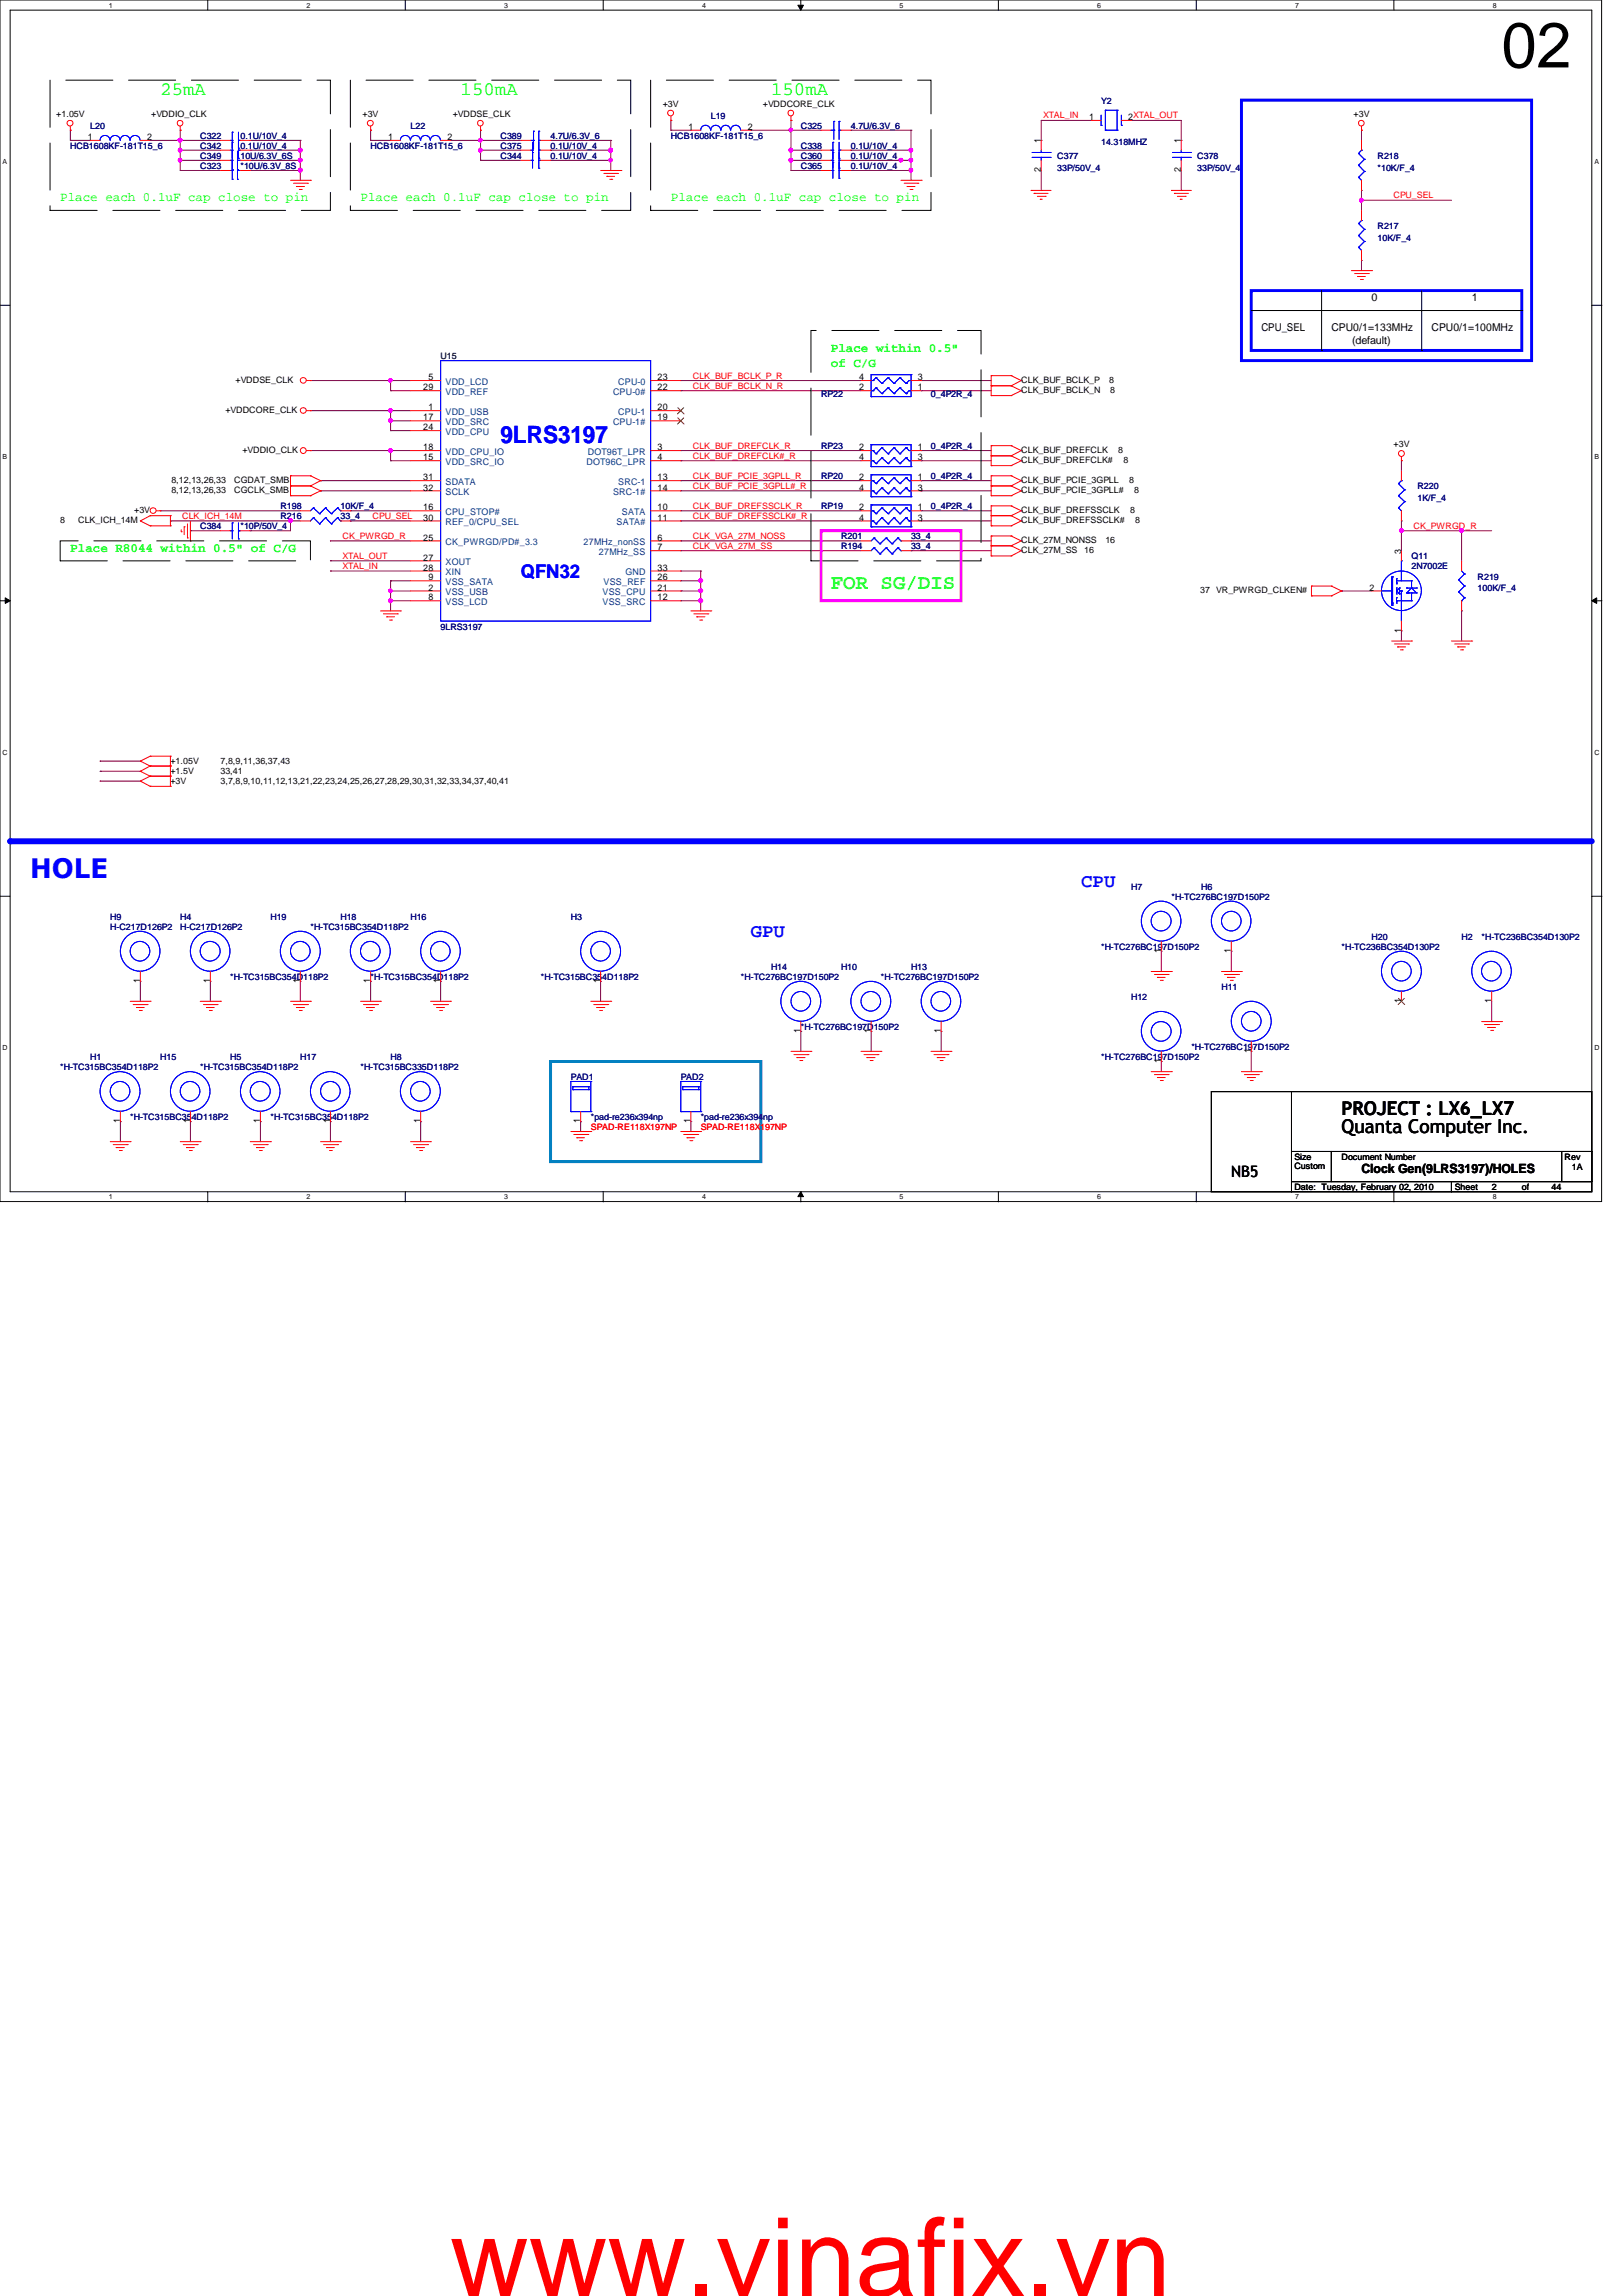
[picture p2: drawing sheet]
<svg xmlns="http://www.w3.org/2000/svg" width="210mm" height="297mm" viewBox="0 0 210 297" stroke-linecap="round" stroke-linejoin="round" font-family="sans-serif">
<defs><g id="words">
<text font-size="14.1" fill="#f00" x="58.2" y="297">www.vinafix.vn</text>
<text font-size="8.3" x="194.3" y="8.7">02</text>
<text font-size="3.5" fill="#00f" x="3.9" y="113.6">HOLE</text>
<text font-size="3.1" fill="#00f" x="64.8" y="57.3">9LRS3197</text>
<text font-size="2.7" fill="#00ff40" x="107.5" y="76.2">FOR SG/DIS</text>
<g font-size="2.5" fill="#0f0">
<text x="20.7" y="12.3">25mA</text>
<text x="59.6" y="12.3">150mA</text>
<text x="99.8" y="12.3">150mA</text>
</g>
<g font-size="2.5" fill="#00f">
<text x="67.4" y="74.8">QFN32</text>
<text x="139.9" y="114.7">CPU</text>
<text x="97.2" y="121.2">GPU</text>
</g>
<g font-size="2.5">
<text x="173.6" y="146.5">Quanta Computer Inc.</text>
<text x="173.6" y="144.2">PROJECT : LX6_LX7</text>
</g>
<text font-size="2" x="159.3" y="152.3">NB5</text>
<g font-size="1.7" fill="#0f0">
<text x="7.8" y="26">Place each 0.1uF cap close to pin</text>
<text x="46.7" y="26">Place each 0.1uF cap close to pin</text>
<text x="86.8" y="26">Place each 0.1uF cap close to pin</text>
<text x="107.5" y="45.5">Place within 0.5&quot;</text>
<text x="107.5" y="47.5">of C/G</text>
<text x="9.1" y="71.4">Place R8044 within 0.5&quot; of C/G</text>
</g>
<text font-size="1.7" x="176.2" y="151.8">Clock Gen(9LRS3197)/HOLES</text>
<g font-size="1.4">
<text x="177.5" y="38.9">0</text>
<text x="190.5" y="38.9">1</text>
<text x="163.2" y="42.8">CPU_SEL</text>
<text x="172.3" y="42.8">CPU0/1=133MHz</text>
<text x="175" y="44.5">(default)</text>
<text x="185.3" y="42.8">CPU0/1=100MHz</text>
</g>
<g font-size="1.2">
<text x="89.1" y="16.8">1</text>
<text x="96.8" y="16.8">2</text>
<text x="140.9" y="15.5">1</text>
<text x="146" y="15.5">2XTAL_OUT</text>
<text x="11.4" y="18.1">1</text>
<text x="19" y="18.1">2</text>
<text x="50.2" y="18.1">1</text>
<text x="57.9" y="18.1">2</text>
<text x="134.7" y="22.3" transform="rotate(-90 134.7 22.3)">2</text>
<text x="134.7" y="18.5" transform="rotate(-90 134.7 18.5)">1</text>
<text x="152.8" y="22.3" transform="rotate(-90 152.8 22.3)">2</text>
<text x="152.8" y="18.5" transform="rotate(-90 152.8 18.5)">1</text>
<text x="54.8" y="50.5">29</text>
<text x="55.5" y="49.2">5</text>
<text x="55.5" y="53.1">1</text>
<text x="85.1" y="53.1">20</text>
<text x="85.1" y="50.5">22</text>
<text x="85.1" y="49.2">23</text>
<text x="111.2" y="50.5">2</text>
<text x="111.2" y="49.2">4</text>
<text x="118.8" y="50.5">1</text>
<text x="118.8" y="49.2">3</text>
<text x="54.8" y="58.3">18</text>
<text x="54.8" y="59.6">15</text>
<text x="54.8" y="54.4">17</text>
<text x="54.8" y="55.7">24</text>
<text x="85.1" y="59.6">4</text>
<text x="85.1" y="58.3">3</text>
<text x="85.1" y="54.4">19</text>
<text x="111.2" y="58.3">2</text>
<text x="111.2" y="59.6">4</text>
<text x="118.8" y="58.3">1</text>
<text x="118.8" y="59.6">3</text>
<text x="54.8" y="63.5">32</text>
<text x="54.8" y="62.1">31</text>
<text x="85.1" y="62.1">13</text>
<text x="85.1" y="63.5">14</text>
<text x="111.2" y="62.1">2</text>
<text x="111.2" y="63.5">4</text>
<text x="118.8" y="62.1">1</text>
<text x="118.8" y="63.5">3</text>
<text x="54.8" y="67.4">30</text>
<text x="54.8" y="66">16</text>
<text x="54.8" y="69.9">25</text>
<text x="85.1" y="66">10</text>
<text x="85.1" y="71.2">7</text>
<text x="85.1" y="67.4">11</text>
<text x="85.1" y="69.9">6</text>
<text x="111.2" y="66">2</text>
<text x="111.2" y="67.4">4</text>
<text x="118.8" y="66">1</text>
<text x="118.8" y="67.4">3</text>
<text x="181.3" y="71.7" transform="rotate(-90 181.3 71.7)">3</text>
<text x="54.8" y="72.5">27</text>
<text x="54.8" y="73.8">28</text>
<text x="55.5" y="76.4">2</text>
<text x="55.5" y="77.7">8</text>
<text x="55.5" y="75.1">9</text>
<text x="85.1" y="76.4">21</text>
<text x="85.1" y="77.7">12</text>
<text x="85.1" y="75.1">26</text>
<text x="85.1" y="73.8">33</text>
<text x="177.2" y="76.4">2</text>
<text x="181.3" y="81.9" transform="rotate(-90 181.3 81.9)">1</text>
<text x="150.2" y="123.3" transform="rotate(-90 150.2 123.3)">1</text>
<text x="159.3" y="123.3" transform="rotate(-90 159.3 123.3)">1</text>
<text x="18.1" y="127.2" transform="rotate(-90 18.1 127.2)">1</text>
<text x="27.2" y="127.2" transform="rotate(-90 27.2 127.2)">1</text>
<text x="38.8" y="127.2" transform="rotate(-90 38.8 127.2)">1</text>
<text x="47.9" y="127.2" transform="rotate(-90 47.9 127.2)">1</text>
<text x="57" y="127.2" transform="rotate(-90 57 127.2)">1</text>
<text x="77.7" y="127.2" transform="rotate(-90 77.7 127.2)">1</text>
<text x="181.3" y="129.8" transform="rotate(-90 181.3 129.8)">1</text>
<text x="193" y="129.8" transform="rotate(-90 193 129.8)">1</text>
<text x="103.6" y="133.7" transform="rotate(-90 103.6 133.7)">1</text>
<text x="112.7" y="133.7" transform="rotate(-90 112.7 133.7)">1</text>
<text x="121.8" y="133.7" transform="rotate(-90 121.8 133.7)">1</text>
<text x="150.2" y="137.5" transform="rotate(-90 150.2 137.5)">1</text>
<text x="161.9" y="136.3" transform="rotate(-90 161.9 136.3)">1</text>
<text x="15.5" y="145.3" transform="rotate(-90 15.5 145.3)">1</text>
<text x="24.6" y="145.3" transform="rotate(-90 24.6 145.3)">1</text>
<text x="33.7" y="145.3" transform="rotate(-90 33.7 145.3)">1</text>
<text x="42.7" y="145.3" transform="rotate(-90 42.7 145.3)">1</text>
<text x="54.4" y="145.3" transform="rotate(-90 54.4 145.3)">1</text>
<text x="75.1" y="145.3" transform="rotate(-90 75.1 145.3)">1</text>
<text x="89.4" y="145.3" transform="rotate(-90 89.4 145.3)">1</text>
</g>
<g font-size="1.2" fill="#004080">
<text x="57.7" y="49.8">VDD_LCD</text>
<text x="57.7" y="53.7">VDD_USB</text>
<text x="57.7" y="51.1">VDD_REF</text>
<text x="79.3" y="51.1">CPU-0#</text>
<text x="80" y="53.7">CPU-1</text>
<text x="80" y="49.8">CPU-0</text>
<text x="57.7" y="58.8">VDD_CPU_IO</text>
<text x="57.7" y="55">VDD_SRC</text>
<text x="57.7" y="56.3">VDD_CPU</text>
<text x="76.1" y="58.8">DOT96T_LPR</text>
<text x="79.3" y="55">CPU-1#</text>
<text x="57.7" y="60.2">VDD_SRC_IO</text>
<text x="57.7" y="64.1">SCLK</text>
<text x="57.7" y="62.7">SDATA</text>
<text x="75.9" y="60.2">DOT96C_LPR</text>
<text x="79.3" y="64.1">SRC-1#</text>
<text x="80" y="62.7">SRC-1</text>
<text x="57.7" y="67.9">REF_0/CPU_SEL</text>
<text x="57.7" y="66.6">CPU_STOP#</text>
<text x="57.7" y="70.5">CK_PWRGD/PD#_3.3</text>
<text x="75.5" y="70.5">27MHz_nonSS</text>
<text x="77.5" y="71.8">27MHz_SS</text>
<text x="79.8" y="67.9">SATA#</text>
<text x="80.5" y="66.6">SATA</text>
<text x="57.7" y="77">VSS_USB</text>
<text x="57.7" y="73.1">XOUT</text>
<text x="57.7" y="74.4">XIN</text>
<text x="57.7" y="75.7">VSS_SATA</text>
<text x="78" y="77">VSS_CPU</text>
<text x="78.1" y="75.7">VSS_REF</text>
<text x="80.9" y="74.4">GND</text>
<text x="57.7" y="78.3">VSS_LCD</text>
<text x="78" y="78.3">VSS_SRC</text>
</g>
<g font-size="1.1">
<text x="7.3" y="15.1">+1.05V</text>
<text x="19.6" y="15.1">+VDDIO_CLK</text>
<text x="46.9" y="15.1">+3V</text>
<text x="58.6" y="15.1">+VDDSE_CLK</text>
<text x="85.8" y="13.8">+3V</text>
<text x="98.7" y="13.8">+VDDCORE_CLK</text>
<text x="175.2" y="15.1">+3V</text>
<text x="29.2" y="53.5">+VDDCORE_CLK</text>
<text x="30.5" y="49.6">+VDDSE_CLK</text>
<text x="132.2" y="49.6">CLK_BUF_BCLK_P</text>
<text x="132.2" y="50.8">CLK_BUF_BCLK_N</text>
<text x="143.6" y="49.6">8</text>
<text x="143.7" y="50.8">8</text>
<text x="31.4" y="58.6">+VDDIO_CLK</text>
<text x="132.2" y="58.6">CLK_BUF_DREFCLK</text>
<text x="132.2" y="59.9">CLK_BUF_DREFCLK#</text>
<text x="144.7" y="58.6">8</text>
<text x="145.4" y="59.9">8</text>
<text x="180.3" y="57.9">+3V</text>
<text x="22.2" y="63.8">8,12,13,26,33</text>
<text x="22.2" y="62.5">8,12,13,26,33</text>
<text x="30.3" y="63.8">CGCLK_SMB</text>
<text x="30.3" y="62.5">CGDAT_SMB</text>
<text x="132.2" y="62.5">CLK_BUF_PCIE_3GPLL</text>
<text x="132.2" y="63.8">CLK_BUF_PCIE_3GPLL#</text>
<text x="146.1" y="62.5">8</text>
<text x="146.8" y="63.8">8</text>
<text x="7.8" y="67.7">8</text>
<text x="10.1" y="67.7">CLK_ICH_14M</text>
<text x="17.4" y="66.4">+3V</text>
<text x="132.2" y="66.4">CLK_BUF_DREFSSCLK</text>
<text x="132.2" y="67.7">CLK_BUF_DREFSSCLK#</text>
<text x="132.2" y="71.6">CLK_27M_SS</text>
<text x="132.2" y="70.3">CLK_27M_NONSS</text>
<text x="140.3" y="71.6">16</text>
<text x="143" y="70.3">16</text>
<text x="146.3" y="66.4">8</text>
<text x="146.9" y="67.7">8</text>
<text x="155.3" y="76.8">37 VR_PWRGD_CLKEN#</text>
<text x="22.1" y="98.8">+1.05V</text>
<text x="22.1" y="100.1">+1.5V</text>
<text x="22.1" y="101.4">+3V</text>
<text x="28.5" y="98.8">7,8,9,11,36,37,43</text>
<text x="28.5" y="101.4">3,7,8,9,10,11,12,13,21,22,23,24,25,26,27,28,29,30,31,32,33,34,37,40,41</text>
<text x="28.5" y="100.1">33,41</text>
<text x="167.5" y="150.1">Size</text>
<text x="167.5" y="154">Date: Tuesday, February 02, 2010</text>
<text x="167.5" y="151.3">Custom</text>
<text x="173.6" y="150.1">Document Number</text>
<text x="188.3" y="154">Sheet</text>
<text x="193" y="154">2</text>
<text x="196.9" y="154">of</text>
<text x="200.8" y="154">44</text>
<text x="202.5" y="150.1">Rev</text>
<text x="203.4" y="151.4">1A</text>
</g>
<g font-size="1.1" fill="#000080">
<text x="11.7" y="16.7">L20</text>
<text x="25.9" y="17.9">C322</text>
<text x="31.1" y="17.9">0.1U/10V_4</text>
<text x="53.1" y="16.7">L22</text>
<text x="64.8" y="17.9">C389</text>
<text x="71.2" y="17.9">4.7U/6.3V_6</text>
<text x="86.8" y="17.9">HCB1608KF-181T15_6</text>
<text x="92" y="15.4">L19</text>
<text x="103.6" y="16.7">C325</text>
<text x="110.1" y="16.7">4.7U/6.3V_6</text>
<text x="142.5" y="13.4">Y2</text>
<text x="9.1" y="19.3">HCB1608KF-181T15_6</text>
<text x="25.9" y="21.8">C323</text>
<text x="25.9" y="19.3">C342</text>
<text x="25.9" y="20.5">C349</text>
<text x="31.1" y="21.8">*10U/6.3V_8S</text>
<text x="31.1" y="19.3">0.1U/10V_4</text>
<text x="31.1" y="20.5">10U/6.3V_6S</text>
<text x="48" y="19.3">HCB1608KF-181T15_6</text>
<text x="64.8" y="20.5">C344</text>
<text x="64.8" y="19.3">C375</text>
<text x="71.2" y="20.5">0.1U/10V_4</text>
<text x="71.2" y="19.3">0.1U/10V_4</text>
<text x="103.6" y="20.5">C360</text>
<text x="103.6" y="21.8">C365</text>
<text x="103.6" y="19.3">C338</text>
<text x="110.1" y="20.5">0.1U/10V_4</text>
<text x="110.1" y="21.8">0.1U/10V_4</text>
<text x="110.1" y="19.3">0.1U/10V_4</text>
<text x="136.8" y="20.5">C377</text>
<text x="136.8" y="22.1">33P/50V_4</text>
<text x="142.5" y="18.8">14.318MHZ</text>
<text x="154.9" y="20.5">C378</text>
<text x="154.9" y="22.1">33P/50V_4</text>
<text x="178.3" y="20.5">R218</text>
<text x="178.3" y="22.1">*10K/F_4</text>
<text x="178.3" y="29.6">R217</text>
<text x="178.3" y="31.2">10K/F_4</text>
<text x="106.3" y="51.4">RP22</text>
<text x="120.5" y="51.4">0_4P2R_4</text>
<text x="106.3" y="58.1">RP23</text>
<text x="120.5" y="58.1">0_4P2R_4</text>
<text x="36.3" y="65.9">R198</text>
<text x="44.1" y="65.9">10K/F_4</text>
<text x="106.3" y="62">RP20</text>
<text x="106.3" y="65.9">RP19</text>
<text x="120.5" y="62">0_4P2R_4</text>
<text x="120.5" y="65.9">0_4P2R_4</text>
<text x="183.4" y="63.3">R220</text>
<text x="183.4" y="64.9">1K/F_4</text>
<text x="25.9" y="68.5">C384</text>
<text x="31.1" y="68.5">*10P/50V_4</text>
<text x="36.3" y="67.2">R216</text>
<text x="44.1" y="67.2">33_4</text>
<text x="108.8" y="71.1">R194</text>
<text x="108.8" y="69.8">R201</text>
<text x="117.9" y="71.1">33_4</text>
<text x="117.9" y="69.8">33_4</text>
<text x="182.7" y="72.3">Q11</text>
<text x="182.7" y="73.7">2N7002E</text>
<text x="191.2" y="75">R219</text>
<text x="191.2" y="76.5">100K/F_4</text>
<text x="57" y="81.4">9LRS3197</text>
<text x="14.3" y="119">H9</text>
<text x="23.3" y="119">H4</text>
<text x="35" y="119">H19</text>
<text x="44.1" y="119">H18</text>
<text x="53.1" y="119">H16</text>
<text x="73.9" y="119">H3</text>
<text x="146.4" y="115.1">H7</text>
<text x="151.6" y="116.4">*H-TC276BC197D150P2</text>
<text x="155.4" y="115.1">H6</text>
<text x="14.3" y="120.3">H-C217D126P2</text>
<text x="23.3" y="120.3">H-C217D126P2</text>
<text x="40.2" y="120.3">*H-TC315BC354D118P2</text>
<text x="99.8" y="125.5">H14</text>
<text x="108.8" y="125.5">H10</text>
<text x="117.9" y="125.5">H13</text>
<text x="142.5" y="122.9">*H-TC276BC197D150P2</text>
<text x="173.6" y="122.9">*H-TC236BC354D130P2</text>
<text x="177.5" y="121.6">H20</text>
<text x="189.1" y="121.6">H2</text>
<text x="191.7" y="121.6">*H-TC236BC354D130P2</text>
<text x="29.8" y="126.8">*H-TC315BC354D118P2</text>
<text x="48" y="126.8">*H-TC315BC354D118P2</text>
<text x="70" y="126.8">*H-TC315BC354D118P2</text>
<text x="95.9" y="126.8">*H-TC276BC197D150P2</text>
<text x="114" y="126.8">*H-TC276BC197D150P2</text>
<text x="146.4" y="129.4">H12</text>
<text x="158.1" y="128.1">H11</text>
<text x="11.7" y="137.1">H1</text>
<text x="20.7" y="137.1">H15</text>
<text x="29.8" y="137.1">H5</text>
<text x="38.9" y="137.1">H17</text>
<text x="50.5" y="137.1">H8</text>
<text x="103.6" y="133.3">*H-TC276BC197D150P2</text>
<text x="142.5" y="137.1">*H-TC276BC197D150P2</text>
<text x="154.2" y="135.8">*H-TC276BC197D150P2</text>
<text x="7.8" y="138.4">*H-TC315BC354D118P2</text>
<text x="25.9" y="138.4">*H-TC315BC354D118P2</text>
<text x="46.7" y="138.4">*H-TC315BC335D118P2</text>
<text x="73.9" y="139.7">PAD1</text>
<text x="88.1" y="139.7">PAD2</text>
<text x="16.8" y="144.9">*H-TC315BC354D118P2</text>
<text x="35" y="144.9">*H-TC315BC354D118P2</text>
<text x="76.5" y="144.9">*pad-re236x394np</text>
<text x="90.7" y="144.9">*pad-re236x394np</text>
</g>
<g font-size="1.1" fill="#f00">
<text x="135" y="15.3">XTAL_IN</text>
<text x="180.3" y="25.7">CPU_SEL</text>
<text x="89.7" y="49">CLK_BUF_BCLK_P_R</text>
<text x="89.7" y="50.3">CLK_BUF_BCLK_N_R</text>
<text x="89.7" y="58">CLK_BUF_DREFCLK_R</text>
<text x="89.7" y="59.4">CLK_BUF_DREFCLK#_R</text>
<text x="89.7" y="63.2">CLK_BUF_PCIE_3GPLL#_R</text>
<text x="89.7" y="61.9">CLK_BUF_PCIE_3GPLL_R</text>
<text x="89.7" y="65.8">CLK_BUF_DREFSSCLK_R</text>
<text x="23.6" y="67.1">CLK_ICH_14M</text>
<text x="44.3" y="69.7">CK_PWRGD_R</text>
<text x="48.2" y="67.1">CPU_SEL</text>
<text x="89.7" y="67.1">CLK_BUF_DREFSSCLK#_R</text>
<text x="89.7" y="69.7">CLK_VGA_27M_NOSS</text>
<text x="89.7" y="71">CLK_VGA_27M_SS</text>
<text x="182.9" y="68.4">CK_PWRGD_R</text>
<text x="44.3" y="73.6">XTAL_IN</text>
<text x="44.3" y="72.3">XTAL_OUT</text>
<text x="76.5" y="146.2">SPAD-RE118X197NP</text>
<text x="90.7" y="146.2">SPAD-RE118X197NP</text>
</g>
<text font-size="1.1" fill="#004040" x="57" y="46.4">U15</text>
<g font-size=".9">
<text x="14.1" y="1">1</text>
<text x="39.7" y="1">2</text>
<text x="65.2" y="1">3</text>
<text x="90.8" y="1">4</text>
<text x="116.4" y="1">5</text>
<text x="142" y="1">6</text>
<text x="167.6" y="1">7</text>
<text x="193.2" y="1">8</text>
<text x=".3" y="21.2">A</text>
<text x="206.3" y="21.2">A</text>
<text x=".3" y="59.4">B</text>
<text x="206.3" y="59.4">B</text>
<text x=".3" y="97.6">C</text>
<text x="206.3" y="97.6">C</text>
<text x=".3" y="135.8">D</text>
<text x="206.3" y="135.8">D</text>
<text x="14.1" y="155.2">1</text>
<text x="39.7" y="155.2">2</text>
<text x="65.2" y="155.2">3</text>
<text x="90.8" y="155.2">4</text>
<text x="116.4" y="155.2">5</text>
<text x="142" y="155.2">6</text>
<text x="167.6" y="155.2">7</text>
<text x="193.2" y="155.2">8</text>
</g>
</g></defs>
<path d="M0 0h207.3v155.4h-207.3zM1.3 1.3h204.7v152.9h-204.7z" fill="none" stroke="#000" stroke-width=".13"/>
<g fill="#fff">
<path d="M14.1 .2h.5v1h-.5z"/>
<path d="M14.1 154.3h.5v1.1h-.5z"/>
</g>
<path d="M26.9 0v1.3M26.9 154.2v1.3" fill="none" stroke="#000" stroke-width=".13"/>
<g fill="#fff">
<path d="M39.7 .2h.5v1h-.5z"/>
<path d="M39.7 154.3h.5v1.1h-.5z"/>
</g>
<path d="M52.5 0v1.3M52.5 154.2v1.3" fill="none" stroke="#000" stroke-width=".13"/>
<g fill="#fff">
<path d="M65.2 .2h.5v1h-.5z"/>
<path d="M65.2 154.3h.5v1.1h-.5z"/>
</g>
<path d="M78.1 0v1.3M78.1 154.2v1.3" fill="none" stroke="#000" stroke-width=".13"/>
<g fill="#fff">
<path d="M90.8 .2h.6v1h-.6z"/>
<path d="M90.8 154.3h.6v1.1h-.6z"/>
</g>
<path d="M103.6 0v1.3M103.3 .7h.7l-.4 .6zM103.6 154.2l.4 .6h-.7zM103.6 154.2v1.3" fill="none" stroke="#000" stroke-width=".13"/>
<path d="M103.3 .7h.7l-.4 .6zM103.6 154.2l.4 .6h-.7z" fill="#000"/>
<g fill="#fff">
<path d="M116.4 .2h.5v1h-.5z"/>
<path d="M116.4 154.3h.5v1.1h-.5z"/>
</g>
<path d="M129.2 0v1.3M129.2 154.2v1.3" fill="none" stroke="#000" stroke-width=".13"/>
<g fill="#fff">
<path d="M142 .2h.5v1h-.5z"/>
<path d="M142 154.3h.5v1.1h-.5z"/>
</g>
<path d="M154.8 0v1.3M154.8 154.2v1.3" fill="none" stroke="#000" stroke-width=".13"/>
<g fill="#fff">
<path d="M167.6 .2h.5v1h-.5z"/>
<path d="M167.6 154.3h.5v1.1h-.5z"/>
</g>
<path d="M180.4 0v1.3M180.4 154.2v1.3" fill="none" stroke="#000" stroke-width=".13"/>
<g fill="#fff">
<path d="M193.2 .2h.5v1h-.5z"/>
<path d="M193.2 154.3h.5v1.1h-.5z"/>
<path d="M.3 20.4h.6v1h-.6z"/>
<path d="M206.3 20.4h.6v1h-.6z"/>
<path d="M.3 58.6h.6v1h-.6z"/>
<path d="M206.3 58.6h.6v1h-.6z"/>
</g>
<path d="M0 39.5h1.3M206 39.5h1.3" fill="none" stroke="#000" stroke-width=".13"/>
<g fill="#fff">
<path d="M.3 96.8h.7v1h-.7z"/>
<path d="M206.3 96.8h.7v1h-.7z"/>
</g>
<path d="M0 77.7h1.3M.7 77.3l.6 .4-.6 .4zM206 77.7l.6-.4v.8zM206 77.7h1.3" fill="none" stroke="#000" stroke-width=".13"/>
<path d="M.7 77.3l.6 .4-.6 .4zM206 77.7l.6-.4v.8z" fill="#000"/>
<g fill="#fff">
<path d="M.3 135h.7v1.1h-.7z"/>
<path d="M206.3 135h.7v1.1h-.7z"/>
</g>
<path d="M0 116h1.3M206 116h1.3" fill="none" stroke="#000" stroke-width=".13"/>
<path d="M173.6 76.5h.1M173.6 76.5h3.9M181.4 68.7h.1M181.4 68.7h7.7" fill="none" stroke="#800040" stroke-width=".13"/>
<circle cx="181.4" cy="68.6" r=".25" fill="#f0f"/>
<circle cx="181.4" cy="68.6" r=".25" fill="none" stroke="#f0f" stroke-width=".13"/>
<path d="M189.1 68.7h.1M189.1 79h.1M189.1 68.7h3.9M189.1 68.7v3.9M189.1 79v3.9" fill="none" stroke="#800040" stroke-width=".13"/>
<path d="M188.9 68.5h.4l.1 .1-.1 .2-.2 .1-.2-.1z" fill-rule="evenodd" fill="#f0f"/>
<path d="M188.9 68.5h.4l.1 .1-.1 .2-.2 .1-.2-.1z" fill="none" stroke="#f0f" stroke-width=".13"/>
<g fill="none" stroke="#800040" stroke-width=".13">
<path d="M134.7 18.2h.1M134.7 15.6h.1M134.7 15.6v2.6M134.7 15.6h6.5M146.4 15.6h.1M146.4 15.6h6.5v2.6M152.9 18.2h.1M152.9 24.6h.1M152.9 22.1v2.5M88.1 49.2h.1M88.1 50.5h.1M88.1 58.3h.1"/>
<path d="M88.1 59.6h.1M88.1 49.2h23.3M88.1 50.5h23.3M88.1 58.3h23.3M88.1 59.6h23.3M181.4 59.6h.1M181.4 59.6v1.3M88.1 63.5h.1M88.1 62.2h.1M88.1 66.1h.1M88.1 67.4h.1M88.1 70h.1"/>
<path d="M88.1 71.2h.1M88.1 73.9h.1M88.1 63.5h23.3M88.1 62.2h23.3M88.1 66.1h23.3M88.1 67.4h23.3M88.1 71.2h23.3M88.1 70h23.3M88.1 73.9h2.6M90.7 77.7h.1M90.7 77.7v1.3M117.9 71.2h.1"/>
<path d="M117.9 71.2h10.4M181.4 67.4h.1M181.4 68.7h.1M181.4 67.4v3.8M181.4 81.6h.1M181.4 81.6v1.3"/>
</g>
<circle cx="90.7" cy="77.7" r=".26" fill="#f0f"/>
<circle cx="90.7" cy="77.7" r=".26" fill="none" stroke="#f0f" stroke-width=".13"/>
<path d="M88.1 75.1h.1M88.1 76.5h.1M88.1 75.1h2.6M90.7 73.9h.1M90.7 75.1h.1M90.7 73.9v2.6h-2.6" fill="none" stroke="#800040" stroke-width=".13"/>
<circle cx="90.7" cy="75.1" r=".25" fill="#f0f"/>
<circle cx="90.7" cy="75.1" r=".25" fill="none" stroke="#f0f" stroke-width=".13"/>
<path d="M88.1 77.7h.1M90.7 76.5h.1M90.7 76.5v1.2h-2.6" fill="none" stroke="#800040" stroke-width=".13"/>
<circle cx="90.7" cy="76.4" r=".25" fill="#f0f"/>
<circle cx="90.7" cy="76.4" r=".25" fill="none" stroke="#f0f" stroke-width=".13"/>
<path d="M50.5 77.7h.1M50.5 77.7v1.3" fill="none" stroke="#800040" stroke-width=".13"/>
<path d="M50.4 77.5h.1l.2 .1v.3l-.2 .1-.1-.1z" fill-rule="evenodd" fill="#f0f"/>
<path d="M50.4 77.5h.1l.2 .1v.3l-.2 .1-.1-.1z" fill="none" stroke="#f0f" stroke-width=".13"/>
<path d="M50.5 77.7h.1M50.5 75.1h.1M50.5 76.5h.1M50.5 77.7h2.6M50.5 75.1v2.6M50.5 75.1h2.6" fill="none" stroke="#800040" stroke-width=".13"/>
<path d="M50.4 76.3h.3l.1 .1-.1 .2-.2 .1-.1-.1z" fill-rule="evenodd" fill="#f0f"/>
<path d="M50.4 76.3h.3l.1 .1-.1 .2-.2 .1-.1-.1z" fill="none" stroke="#f0f" stroke-width=".13"/>
<g fill="none" stroke="#800040" stroke-width=".13">
<path d="M20.7 66.1h.1M20.7 66.1h18.2M24.6 68.7h.1M24.6 68.7h3.9M37.6 67.4h.1M37.6 67.4h1.3M42.8 73.9h.1M42.8 72.6h.1M42.8 73.9h10.3M42.8 72.6h10.3M45.3 66.1h.1M45.3 67.4h.1"/>
<path d="M45.3 66.1h7.8M45.3 67.4h7.8M50.5 76.5h.1M50.5 76.5h2.6"/>
</g>
<path d="M37.4 67.2l.1-.1 .3 .1-.1 .3-.2 .1-.1-.1z" fill-rule="evenodd" fill="#f0f"/>
<path d="M37.4 67.2l.1-.1 .3 .1-.1 .3-.2 .1-.1-.1z" fill="none" stroke="#f0f" stroke-width=".13"/>
<path d="M50.5 49.2h.1M50.5 49.2v1.3M22.1 67.4h.1M22.1 67.4h15.5M32.4 68.7h.1M37.6 67.4h.1M37.6 67.4v1.3h-5.2" fill="none" stroke="#800040" stroke-width=".13"/>
<path d="M50.4 49h.3l.1 .2-.1 .2h-.2h-.1z" fill-rule="evenodd" fill="#f0f"/>
<path d="M50.4 49h.3l.1 .2-.1 .2h-.2h-.1z" fill="none" stroke="#f0f" stroke-width=".13"/>
<g fill="none" stroke="#800040" stroke-width=".13">
<path d="M23.3 19.4h.1M23.3 19.4h5.2M38.9 19.4h.1M38.9 19.4v1.3M134.7 24.6h.1M134.7 22.1v2.5M40.2 49.2h.1M40.2 49.2h12.9M50.5 50.5h.1M50.5 49.2h.1M50.5 50.5h2.6M41.5 63.5h.1"/>
<path d="M41.5 63.5h11.6M42.8 70h.1M42.8 70h10.3"/>
</g>
<circle cx="38.9" cy="19.4" r=".26" fill="#f0f"/>
<circle cx="38.9" cy="19.4" r=".26" fill="none" stroke="#f0f" stroke-width=".13"/>
<path d="M9.1 16.8h.1M9.1 18.2h.1M9.1 16.8v1.4M9.1 18.2h2.6M19.4 18.2h.1M19.4 18.2h3.9" fill="none" stroke="#800040" stroke-width=".13"/>
<path d="M23.1 18h.4v.1v.2l-.2 .1-.2-.1z" fill-rule="evenodd" fill="#f0f"/>
<path d="M23.1 18h.4v.1v.2l-.2 .1-.2-.1z" fill="none" stroke="#f0f" stroke-width=".13"/>
<path d="M23.3 18.2h.1M23.3 18.2h5.2M38.9 18.2h.1M38.9 18.2v1.2" fill="none" stroke="#800040" stroke-width=".13"/>
<path d="M23.1 18h.4v.1v.2l-.2 .1-.2-.1z" fill-rule="evenodd" fill="#f0f"/>
<path d="M23.1 18h.4v.1v.2l-.2 .1-.2-.1z" fill="none" stroke="#f0f" stroke-width=".13"/>
<path d="M23.3 18.2h.1M23.3 18.2v1.2M23.3 22.1h.1M23.3 22.1h5.2M32.4 20.7h.1M32.4 20.7h6.5" fill="none" stroke="#800040" stroke-width=".13"/>
<path d="M23.1 18h.4v.1v.2l-.2 .1-.2-.1z" fill-rule="evenodd" fill="#f0f"/>
<path d="M23.1 18h.4v.1v.2l-.2 .1-.2-.1z" fill="none" stroke="#f0f" stroke-width=".13"/>
<path d="M32.4 19.4h.1M32.4 19.4h6.5M23.3 20.7h.1M23.3 20.7h5.2" fill="none" stroke="#800040" stroke-width=".13"/>
<path d="M23.1 20.5h.4v.2v.2l-.2 .1-.2-.1z" fill-rule="evenodd" fill="#f0f"/>
<path d="M23.1 20.5h.4v.2v.2l-.2 .1-.2-.1z" fill="none" stroke="#f0f" stroke-width=".13"/>
<path d="M23.3 19.4h.1M23.3 19.4v2.7M23.3 20.7h.1" fill="none" stroke="#800040" stroke-width=".13"/>
<path d="M23.1 19.2h.2l.2 .1v.3l-.2 .1-.2-.1z" fill-rule="evenodd" fill="#f0f"/>
<path d="M23.1 19.2h.2l.2 .1v.3l-.2 .1-.2-.1z" fill="none" stroke="#f0f" stroke-width=".13"/>
<path d="M23.3 16.8h.1M23.3 16.8v1.4M32.4 18.2h.1M32.4 18.2h6.5M176.2 16.8h.1M176.2 16.8v1.4M176.2 25.9h.1M176.2 24.6h.1M176.2 33.7h.1M176.2 24.6v2.6M176.2 33.7v1.3M176.2 25.9h11.6" fill="none" stroke="#800040" stroke-width=".13"/>
<path d="M176 25.7h.1l.3 .1-.1 .3-.2 .1-.1-.1z" fill-rule="evenodd" fill="#f0f"/>
<path d="M176 25.7h.1l.3 .1-.1 .3-.2 .1-.1-.1z" fill="none" stroke="#f0f" stroke-width=".13"/>
<g fill="none" stroke="#800040" stroke-width=".13">
<path d="M102.4 19.4h.1M102.4 19.4h3.9M110.1 16.8h.1M110.1 16.8h7.8M117.9 16.8h.1M117.9 16.8v2.6M102.4 20.7h.1M102.4 20.7v1.4M102.4 20.7h3.9M110.1 22.1h.1M110.1 22.1h7.8M117.9 70h.1"/>
<path d="M117.9 70h10.4"/>
</g>
<path d="M102.2 20.5h.3l.1 .2-.1 .2-.2 .1-.1-.1z" fill-rule="evenodd" fill="#f0f"/>
<path d="M102.2 20.5h.3l.1 .2-.1 .2-.2 .1-.1-.1z" fill="none" stroke="#f0f" stroke-width=".13"/>
<path d="M116.6 20.7h.1M116.6 20.7h1.3" fill="none" stroke="#800040" stroke-width=".13"/>
<circle cx="116.6" cy="20.7" r=".25" fill="#f0f"/>
<circle cx="116.6" cy="20.7" r=".25" fill="none" stroke="#f0f" stroke-width=".13"/>
<path d="M117.9 20.7h.1M117.9 20.7v1.4" fill="none" stroke="#800040" stroke-width=".13"/>
<path d="M117.7 21.8h.2l.2 .1-.1 .3-.1 .1-.2-.1z" fill-rule="evenodd" fill="#f0f"/>
<path d="M117.7 21.8h.2l.2 .1-.1 .3-.1 .1-.2-.1z" fill="none" stroke="#f0f" stroke-width=".13"/>
<path d="M117.7 20.5h.3l.1 .2-.1 .2-.1 .1-.2-.1z" fill-rule="evenodd" fill="#f0f"/>
<path d="M117.7 20.5h.3l.1 .2-.1 .2-.1 .1-.2-.1z" fill="none" stroke="#f0f" stroke-width=".13"/>
<path d="M102.4 16.8h.1M102.4 16.8h3.9M102.4 22.1h.1M102.4 22.1h3.9" fill="none" stroke="#800040" stroke-width=".13"/>
<path d="M102.2 16.7h.3l.1 .1-.1 .2-.2 .1-.1-.1z" fill-rule="evenodd" fill="#f0f"/>
<path d="M102.2 16.7h.3l.1 .1-.1 .2-.2 .1-.1-.1z" fill="none" stroke="#f0f" stroke-width=".13"/>
<path d="M102.4 19.4h.1M102.4 19.4v1.3M110.1 19.4h.1M110.1 19.4h7.8" fill="none" stroke="#800040" stroke-width=".13"/>
<path d="M102.2 20.5h.3l.1 .2-.1 .2-.2 .1-.1-.1z" fill-rule="evenodd" fill="#f0f"/>
<path d="M102.2 20.5h.3l.1 .2-.1 .2-.2 .1-.1-.1z" fill="none" stroke="#f0f" stroke-width=".13"/>
<path d="M102.2 19.2h.1l.2 .1v.3l-.2 .1-.1-.1z" fill-rule="evenodd" fill="#f0f"/>
<path d="M102.2 19.2h.1l.2 .1v.3l-.2 .1-.1-.1z" fill="none" stroke="#f0f" stroke-width=".13"/>
<path d="M86.8 16.8h.1M86.8 15.6h.1M86.8 16.8h2.6M86.8 15.6v1.2M38.9 22.1h.1M38.9 22.1v1.2M117.9 22.1h.1M117.9 22.1v1.2" fill="none" stroke="#800040" stroke-width=".13"/>
<circle cx="38.9" cy="22" r=".26" fill="#f0f"/>
<circle cx="38.9" cy="22" r=".26" fill="none" stroke="#f0f" stroke-width=".13"/>
<path d="M97.2 16.8h.1M102.4 15.6h.1M102.4 15.6v1.2h-5.2M32.4 22.1h.1M32.4 22.1h6.5M50.5 58.3h.1M50.5 59.6h.1M50.5 58.3h2.6M50.5 59.6h2.6M50.5 58.3v1.3" fill="none" stroke="#800040" stroke-width=".13"/>
<path d="M50.4 58.1l.1-.1 .2 .2v.3h-.2h-.1z" fill-rule="evenodd" fill="#f0f"/>
<path d="M50.4 58.1l.1-.1 .2 .2v.3h-.2h-.1z" fill="none" stroke="#f0f" stroke-width=".13"/>
<path d="M40.2 58.3h.1M40.2 58.3h10.3M50.5 55.7h.1M50.5 53.1h.1M50.5 55.7h2.6M50.5 53.1v1.3M41.5 62.2h.1M41.5 62.2h11.6" fill="none" stroke="#800040" stroke-width=".13"/>
<path d="M50.4 54.2l.1-.1 .2 .2v.3l-.2 .1-.1-.1z" fill-rule="evenodd" fill="#f0f"/>
<path d="M50.4 54.2l.1-.1 .2 .2v.3l-.2 .1-.1-.1z" fill="none" stroke="#f0f" stroke-width=".13"/>
<path d="M50.4 52.9h.3l.1 .2-.1 .2h-.2h-.1z" fill-rule="evenodd" fill="#f0f"/>
<path d="M50.4 52.9h.3l.1 .2-.1 .2h-.2h-.1z" fill="none" stroke="#f0f" stroke-width=".13"/>
<path d="M102.4 16.8h.1M102.4 16.8v2.6M117.9 19.4h.1M117.9 19.4v1.3M40.2 53.1h.1M40.2 53.1h12.9M50.5 54.4h.1M50.5 53.1h.1M50.5 54.4h2.6M50.5 54.4v1.3" fill="none" stroke="#800040" stroke-width=".13"/>
<path d="M117.7 19.2h.2l.2 .1-.1 .3-.1 .1-.2-.1z" fill-rule="evenodd" fill="#f0f"/>
<path d="M117.7 19.2h.2l.2 .1-.1 .3-.1 .1-.2-.1z" fill="none" stroke="#f0f" stroke-width=".13"/>
<path d="M38.9 20.7h.1M38.9 20.7v1.4" fill="none" stroke="#800040" stroke-width=".13"/>
<circle cx="38.9" cy="20.7" r=".25" fill="#f0f"/>
<circle cx="38.9" cy="20.7" r=".25" fill="none" stroke="#f0f" stroke-width=".13"/>
<path d="M62.2 19.4h.1M62.2 19.4h5.2M79 18.2h.1M79 18.2v1.2" fill="none" stroke="#800040" stroke-width=".13"/>
<path d="M62 19.2h.1l.3 .1-.1 .3-.2 .1-.1-.1z" fill-rule="evenodd" fill="#f0f"/>
<path d="M62 19.2h.1l.3 .1-.1 .3-.2 .1-.1-.1z" fill="none" stroke="#f0f" stroke-width=".13"/>
<path d="M62.2 16.8h.1M62.2 16.8v1.4M71.2 19.4h.1M71.2 19.4h7.8" fill="none" stroke="#800040" stroke-width=".13"/>
<path d="M78.8 19.2h.2l.2 .1v.3l-.2 .1-.2-.1z" fill-rule="evenodd" fill="#f0f"/>
<path d="M78.8 19.2h.2l.2 .1v.3l-.2 .1-.2-.1z" fill="none" stroke="#f0f" stroke-width=".13"/>
<path d="M48 18.2h.1M48 18.2h2.5M58.3 18.2h.1M58.3 18.2h3.9M62.2 18.2h.1M62.2 18.2v1.2M71.2 20.7h.1M71.2 20.7h7.8M79 20.7h.1M79 20.7v1.4" fill="none" stroke="#800040" stroke-width=".13"/>
<path d="M78.8 20.5h.4v.2v.2l-.2 .1-.2-.1z" fill-rule="evenodd" fill="#f0f"/>
<path d="M78.8 20.5h.4v.2v.2l-.2 .1-.2-.1z" fill="none" stroke="#f0f" stroke-width=".13"/>
<path d="M48 16.8h.1M48 16.8v1.4M62.2 18.2h.1M62.2 18.2h5.2M62.2 20.7h.1M62.2 20.7h5.2" fill="none" stroke="#800040" stroke-width=".13"/>
<path d="M62 18h.3l.1 .1-.1 .2-.2 .1-.1-.1z" fill-rule="evenodd" fill="#f0f"/>
<path d="M62 18h.3l.1 .1-.1 .2-.2 .1-.1-.1z" fill="none" stroke="#f0f" stroke-width=".13"/>
<path d="M62.2 19.4h.1M62.2 19.4v1.3M71.2 18.2h.1M71.2 18.2h7.8M79 19.4h.1M79 19.4v1.3" fill="none" stroke="#800040" stroke-width=".13"/>
<path d="M78.8 19.2h.2l.2 .1v.3l-.2 .1-.2-.1z" fill-rule="evenodd" fill="#f0f"/>
<path d="M78.8 19.2h.2l.2 .1v.3l-.2 .1-.2-.1z" fill="none" stroke="#f0f" stroke-width=".13"/>
<g fill="none" stroke="#800040" stroke-width=".13">
<path d="M110.1 20.7h.1M110.1 20.7h6.5M119.2 58.3h.1M119.2 59.6h.1M119.2 49.2h.1M119.2 50.5h.1M119.2 58.3h9.1M119.2 59.6h9.1M119.2 49.2h9.1M119.2 50.5h9.1M119.2 62.2h.1M119.2 63.5h.1"/>
<path d="M119.2 66.1h.1M119.2 67.4h.1M119.2 62.2h9.1M119.2 63.5h9.1M119.2 66.1h9.1M119.2 67.4h9.1M13 98.5h.1M13 99.8h.1M13 98.5h5.2M13 99.8h5.2M13 101h.1M13 101h5.2"/>
<path d="M18.2 127h.1M18.2 127v2.5M27.2 127h.1M27.2 127v2.5M38.9 127h.1M38.9 127v2.5M48 127h.1M48 127v2.5M57 127h.1M57 127v2.5M77.7 127h.1M77.7 127v2.5"/>
<path d="M103.6 133.4h.1M103.6 133.4v2.6M112.7 133.4h.1M112.7 133.4v2.6M121.8 133.4h.1M121.8 133.4v2.6M150.3 123.1h.1M150.3 137.3h.1M150.3 123.1v2.6M150.3 137.3v1.3M159.3 123.1h.1M159.3 123.1v2.6"/>
<path d="M161.9 136h.1M161.9 136v2.6M193 132.2h.1M193 129.5v2.7M15.6 145.1h.1M15.6 145.1v2.6M24.6 145.1h.1M24.6 145.1v2.6M33.7 145.1h.1M33.7 145.1v2.6M42.8 145.1h.1M42.8 145.1v2.6"/>
<path d="M54.4 145.1h.1M54.4 145.1v2.6M75.1 145.1h.1M75.1 145.1v1.3M89.4 145.1h.1M89.4 145.1v1.3"/>
</g>
<g fill="none" stroke="#f00" stroke-width=".13">
<path d="M9.1 16.8h.1M9.1 16.3v.5M23.3 16.8h.1M23.3 16.3v.5M48 16.8h.1M48 16.3v.5M62.2 16.8h.1M62.2 16.3v.5M86.8 15.6h.1M86.8 15v.6M102.4 15.6h.1M102.4 15v.6"/>
<path d="M176.2 16.8h.1M176.2 16.3v.5M37.6 23.3h2.6M38 23.7h1.8M38.4 24.1h.1M38.4 24.1h1M38.7 24.5h.3M39 24.5h.1M39.8 23.7h.1M40.2 23.3h.1M77.7 22.1h2.6M78.1 22.4h1.8"/>
<path d="M78.5 22.8h.1M78.5 22.8h1M78.9 23.2h.3M79.2 23.2h.1M79.9 22.4h.1M80.3 22.1h.1M116.6 23.3h2.6M117 23.7h1.8M117.4 24.1h.1M117.4 24.1h1M117.8 24.5h.2M118 24.5h.1"/>
<path d="M118.8 23.7h.1M119.2 23.3h.1M133.4 24.6h.1M133.4 24.6h2.6M133.8 25h.1M133.8 25h1.8M134.2 25.4h1.1M134.6 25.8h.1M134.6 25.8h.3M135.3 25.4h.1M151.6 24.6h.1M151.6 24.6h2.6"/>
<path d="M152 25h.1M152 25h1.8M152.4 25.4h1M152.7 25.8h.1M152.7 25.8h.3M153.4 25.4h.1M174.9 35h2.6M175.3 35.4h1.8M175.7 35.8h.1M175.7 35.8h1M176.1 36.2h.2M176.3 36.2h.1"/>
<path d="M177.1 35.4h.1M177.5 35h.1M39.7 58.3h.5M39.7 49.2h.5M39.7 53.1h.5M40.2 58.3h.1M40.2 49.2h.1M40.2 53.1h.1M128.3 59h.1M128.3 57.7h.1M128.3 49.9h.1M128.3 48.6h.1"/>
<path d="M128.3 51.2h.1M128.3 57.7h2.6M128.3 59h2.6M128.3 48.6v2.6M128.3 57.7v2.5M128.3 48.6h2.6M128.3 49.9h2.6M128.3 51.2h2.6M130.9 57.7h.1M130.9 59h.1M130.9 48.6h.1M130.9 49.9h.1"/>
<path d="M130.9 51.2h.1M130.9 57.7l1.3 .6M130.9 59l1.3 .6M130.9 48.6l1.3 .6M130.9 49.9l1.3 .6M132.2 58.3h.1M132.2 59.6h.1M132.2 49.2h.1M132.2 50.5h.1M132.2 58.3l-1.3 .7M132.2 59.6l-1.3 .6M132.2 49.2l-1.3 .7"/>
<path d="M132.2 50.5l-1.3 .7M181.4 59.6h.1M181.4 59.1v.5M18.2 67.4h.1M18.2 67.4l1.2 .6M19.4 66.7h.1M19.4 68h.1M19.4 66.7h2.7M19.4 66.7l-1.2 .7M19.4 68h2.7M20.2 66.1h.5M20.7 66.1h.1"/>
<path d="M22.1 68h.1M22.1 66.7h.1M22.1 66.7v1.3M23.5 68.8h.1M23.5 68.5v.3M23.8 68.2h.1M23.8 68.2v1M24.3 69.6h.1M24.3 67.8v1.8M24.6 70h.1M24.6 67.4v2.6M37.6 64.1h.1"/>
<path d="M37.6 62.9h.1M37.6 61.6h.1M37.6 62.9h2.6M37.6 64.1h2.6M37.6 61.6v2.5M37.6 61.6h2.6M40.2 62.9h.1M40.2 64.1h.1M40.2 61.6h.1M40.2 62.9l1.3 .6M40.2 61.6l1.3 .6M41.5 63.5h.1"/>
<path d="M41.5 62.2h.1M41.5 63.5l-1.3 .6M41.5 62.2l-1.3 .7M49.2 79h2.6M49.6 79.4h1.8M50 79.8h.1M50 79.8h1.1M51.4 79.4h.1M51.8 79h.1M89.4 79h2.6M89.8 79.4h1.8M90.2 79.8h.1"/>
<path d="M90.2 79.8h1M91.6 79.4h.1M92 79h.1M128.3 60.2h.1M128.3 62.9h.1M128.3 61.6h.1M128.3 64.1h.1M128.3 66.7h.1M128.3 65.4h.1M128.3 68h.1M128.3 71.9h.1M128.3 70.6h.1"/>
<path d="M128.3 69.3h.1M128.3 66.7h2.6M128.3 68h2.6M128.3 62.9h2.6M128.3 64.1h2.6M128.3 61.6h2.6M128.3 61.6v2.5M128.3 65.4v2.6M128.3 69.3v2.6M128.3 60.2h2.6M128.3 65.4h2.6M128.3 70.6h2.6"/>
<path d="M128.3 71.9h2.6M128.3 69.3h2.6M130.9 60.2h.1M130.9 61.6h.1M130.9 62.9h.1M130.9 64.1h.1M130.9 65.4h.1M130.9 66.7h.1M130.9 68h.1M130.9 70.6h.1M130.9 71.9h.1M130.9 69.3h.1"/>
<path d="M130.9 61.6l1.3 .6M130.9 62.9l1.3 .6M130.9 65.4l1.3 .7M130.9 66.7l1.3 .7M130.9 70.6l1.3 .6M130.9 69.3l1.3 .7M132.2 62.2h.1M132.2 63.5h.1M132.2 66.1h.1M132.2 67.4h.1M132.2 71.2h.1M132.2 70h.1"/>
<path d="M132.2 62.2l-1.3 .7M132.2 63.5l-1.3 .6M132.2 66.1l-1.3 .6M132.2 67.4l-1.3 .6M132.2 71.2l-1.3 .7M132.2 70l-1.3 .6M169.7 77.1h.1M169.7 75.8h.1M169.7 75.8h2.6M169.7 77.1h2.6M169.7 75.8v1.3M172.3 75.8h.1"/>
<path d="M172.3 77.1h.1M172.3 75.8l1.3 .7M173.6 76.5h.1M173.6 76.5l-1.3 .6M18.2 98.5h.1M18.2 99.8h.1M18.2 98.5l1.2 .6M18.2 99.8l1.2 .6M19.4 99.1h.1M19.4 97.8h.1M19.4 99.1h2.7M19.4 97.8h2.7"/>
<path d="M19.4 97.8l-1.2 .7M19.4 99.1l-1.2 .7M22.1 99.1h.1M22.1 97.8h.1M22.1 97.8v3.9M50.4 80.2h.3M50.7 80.2h.1M90.6 80.2h.2M90.8 80.2h.1M180.1 82.9h2.6M180.5 83.3h1.8M180.8 83.7h.1"/>
<path d="M180.8 83.7h1.1M181.2 84.1h.3M181.5 84.1h.1M182.3 83.3h.1M182.7 82.9h.1M187.8 82.9h2.7M188.3 83.3h1.7M188.6 83.7h.1M188.6 83.7h1.1M189 84.1h.3M189.3 84.1h.1M190 83.3h.1"/>
<path d="M190.5 82.9h.1M18.2 101h.1M18.2 101l1.2 .7M19.4 100.4h.1M19.4 101.7h.1M19.4 100.4h2.7M19.4 101.7h2.7M19.4 100.4l-1.2 .6M22.1 100.4h.1M22.1 101.7h.1M16.8 129.5h2.6M17.2 130h1.8"/>
<path d="M17.7 130.3h.1M17.7 130.3h1M18 130.7h.3M18.3 130.7h.1M19 130h.1M19.4 129.5h.1M25.9 129.5h2.6M26.3 130h1.8M26.7 130.3h.1M26.7 130.3h1M27.1 130.7h.2M27.3 130.7h.1"/>
<path d="M28.1 130h.1M28.5 129.5h.1M37.6 129.5h2.6M38 130h1.8M38.4 130.3h.1M38.4 130.3h1M38.7 130.7h.3M39 130.7h.1M39.8 130h.1M40.2 129.5h.1M46.7 129.5h2.5M47 130h1.9"/>
<path d="M47.4 130.3h.1M47.4 130.3h1.1M47.8 130.7h.3M48.1 130.7h.1M48.9 130h.1M49.2 129.5h.1M55.7 129.5h2.6M56.1 130h1.8M56.5 130.3h.1M56.5 130.3h1M56.9 130.7h.2M57.1 130.7h.1"/>
<path d="M57.9 130h.1M58.3 129.5h.1M76.5 129.5h2.5M76.8 130h1.9M77.2 130.3h.1M77.2 130.3h1.1M77.6 130.7h.3M77.9 130.7h.1M78.7 130h.1M79 129.5h.1M102.4 136h2.5M102.7 136.4h1.9"/>
<path d="M103.1 136.8h.1M103.1 136.8h1.1M103.5 137.2h.3M103.8 137.2h.1M104.6 136.4h.1M104.9 136h.1M111.4 136h2.6M111.8 136.4h1.8M112.2 136.8h.1M112.2 136.8h1M112.6 137.2h.3M112.9 137.2h.1"/>
<path d="M113.6 136.4h.1M114 136h.1M120.5 136h2.6M120.9 136.4h1.8M121.3 136.8h.1M121.3 136.8h1M121.7 137.2h.2M121.9 137.2h.1M122.7 136.4h.1M123.1 136h.1M149 125.7h2.6M149 138.6h2.6"/>
<path d="M149.4 126.1h1.8M149.4 139h1.8M149.8 126.4h.1M149.8 139.4h.1M149.8 126.4h1M149.8 139.4h1M150.2 126.8h.2M150.2 139.8h.2M150.4 126.8h.1M150.4 139.8h.1M151.2 126.1h.1M151.2 139h.1"/>
<path d="M151.6 125.7h.1M151.6 138.6h.1M158.1 125.7h2.6M158.5 126.1h1.8M158.8 126.4h.1M158.8 126.4h1.1M159.2 126.8h.3M159.5 126.8h.1M160.3 126.1h.1M160.7 125.7h.1M160.7 138.6h2.5M161 139h1.9"/>
<path d="M161.4 139.4h.1M161.4 139.4h1.1M161.8 139.8h.3M162.1 139.8h.1M162.9 139h.1M163.2 138.6h.1M191.7 132.2h2.6M192.1 132.5h1.8M192.5 132.9h.1M192.5 132.9h1M192.9 133.3h.3M193.2 133.3h.1"/>
<path d="M193.9 132.5h.1M194.3 132.2h.1M14.3 147.7h2.5M14.6 148.1h1.9M15 148.5h.1M15 148.5h1.1M15.5 148.8h.2M15.7 148.8h.1M16.5 148.1h.1M16.8 147.7h.1M23.3 147.7h2.6M23.7 148.1h1.8"/>
<path d="M24.1 148.5h.1M24.1 148.5h1M24.5 148.8h.3M24.8 148.8h.1M25.5 148.1h.1M25.9 147.7h.1M32.4 147.7h2.6M32.8 148.1h1.8M33.2 148.5h.1M33.2 148.5h1M33.6 148.8h.2M33.8 148.8h.1"/>
<path d="M34.6 148.1h.1M35 147.7h.1M41.5 147.7h2.6M41.9 148.1h1.8M42.2 148.5h.1M42.2 148.5h1.1M42.6 148.8h.3M42.9 148.8h.1M43.7 148.1h.1M44.1 147.7h.1M53.1 147.7h2.6M53.5 148.1h1.8"/>
<path d="M53.9 148.5h.1M53.9 148.5h1M54.3 148.8h.3M54.6 148.8h.1M55.3 148.1h.1M55.7 147.7h.1M73.9 146.4h2.6M74.3 146.8h1.8M74.6 147.2h.1M74.6 147.2h1M75 147.6h.3M75.3 147.6h.1"/>
<path d="M76.1 146.8h.1M76.5 146.4h.1M88.1 146.4h2.6M88.5 146.8h1.8M88.9 147.2h.1M88.9 147.2h1M89.3 147.6h.2M89.5 147.6h.1M90.3 146.8h.1M90.7 146.4h.1"/>
<circle cx="9.1" cy="15.9" r=".37"/>
<circle cx="23.3" cy="15.9" r=".37"/>
<circle cx="47.9" cy="15.9" r=".37"/>
<circle cx="62.2" cy="15.9" r=".37"/>
<circle cx="86.8" cy="14.6" r=".37"/>
<circle cx="102.3" cy="14.6" r=".37"/>
<circle cx="176.2" cy="15.9" r=".37"/>
<circle cx="39.2" cy="58.3" r=".38"/>
<circle cx="39.3" cy="53.1" r=".37"/>
<circle cx="39.3" cy="49.2" r=".37"/>
<circle cx="181.4" cy="58.7" r=".38"/>
<circle cx="19.8" cy="66.1" r=".37"/>
</g>
<g fill="none" stroke="#000" stroke-width=".13">
<path d="M171 37.6v7.7M184 37.6v7.7M161.9 40.2h35M171 45.3h.1M184 45.3h.1M196.9 40.2h.1M156.8 141.2h10.3v13h-10.3zM167.1 141.2h38.9v7.8h-38.9zM167.1 149h5.2v3.9h-5.2zM167.1 152.9h20.7v1.3h-20.7zM172.3 149h33.7v3.9h-33.7zM187.8 152.9h18.2v1.3h-18.2z"/>
<path d="M202.1 149h3.9v3.9h-3.9z"/>
</g>
<path d="M6.5 10.4h36.3v16.8h-36.3zM45.3 10.4h36.3v16.8h-36.3zM84.2 10.4h36.3v16.8h-36.3zM104.9 42.8h22.1v29.8h-22.1zM7.8 70h32.4v2.6h-32.4z" fill="none" stroke="#000" stroke-width=".13" stroke-dasharray="6.1 2"/>
<path d="M160.7 13h37.5v33.7h-37.5zM161.9 37.6h35v7.7h-35z" fill="none" stroke="#00f" stroke-width=".38"/>
<path d="M1.3 108.8h204.7" fill="none" stroke="#00f" stroke-width=".76"/>
<circle cx="1.3" cy="108.8" r=".38" fill="#00f"/>
<path d="M106.3 68.7h18.1v9h-18.1z" fill="none" stroke="#f0f" stroke-width=".38"/>
<path d="M71.2 137.3h27.3v13h-27.3z" fill="none" stroke="#0080c0" stroke-width=".38"/>
<g fill="none" stroke="#00f" stroke-width=".13">
<path d="M14.2 18.1a.64 .64 0 0 0-.6-.6 .64 .64 0 0 0-.6 .7M15.5 18.1a.64 .64 0 0 0-.6-.6 .64 .64 0 0 0-.6 .7M16.8 18.1a.61 .61 0 0 0-.6-.6 .61 .61 0 0 0-.6 .7M18.1 18.1a.64 .64 0 0 0-.6-.6 .64 .64 0 0 0-.7 .7M29.8 19.4h.3M29.8 18.2h.3M30.1 19.4h.1M30.1 18.4h.1M30.1 18.2h.1M30.1 17.1h.1M30.1 17.1v6.1M30.7 19.6v3.6"/>
<path d="M30.9 19.4h.1M30.9 19.2h.1M30.9 18.2h.1M30.9 19.4h.2M30.9 17.1v3.4M30.9 18.2h.2M53.1 18.1a.64 .64 0 0 0-.7-.6 .64 .64 0 0 0-.6 .7M54.4 18.1a.64 .64 0 0 0-.7-.6 .64 .64 0 0 0-.6 .7M55.7 18.1a.61 .61 0 0 0-.7-.6 .61 .61 0 0 0-.6 .7M57 18.1a.64 .64 0 0 0-.7-.6 .64 .64 0 0 0-.6 .7M68.7 19.4h.2M68.7 18.2h.3"/>
<path d="M68.9 19.7h.1M68.9 18.4h.1M68.9 19.4h.1M68.9 18.4v3.4M69 17h.1M69 18.2h.1M69 17v2.3M69.7 19.4h.1M69.7 18.2h.1M69.7 17h.1M69.7 19.4h.3M69.7 17v4.8"/>
<path d="M69.7 18.2h.3M90.7 16.8a.63 .63 0 0 1 .6-.6 .63 .63 0 0 1 .6 .6M92 16.8a.63 .63 0 0 1 .6-.6 .63 .63 0 0 1 .7 .6M93.3 16.8a.61 .61 0 0 1 .6-.6 .61 .61 0 0 1 .6 .6M94.6 16.8a.63 .63 0 0 1 .6-.6 .63 .63 0 0 1 .6 .6M107.5 19.4h.3M107.5 16.8h.4M107.8 19.7h.1M107.8 18.4h.1M107.8 19.4h.1M107.8 18.4v4.7M107.9 15.7h.1"/>
<path d="M107.9 16.8h.1M107.9 15.7v2.3M108.6 16.8h.1M108.6 15.7h.1M108.6 19.4h.1M108.6 19.4h.2M108.6 15.7v2.3M108.6 18.4v4.7M108.6 16.8h.2M133.6 19.7h2.3M134.7 19.7h.1M134.7 19.4v.3"/>
<path d="M135.9 19.7h.1M142.5 16.2h.1M142.5 14.9v1.3M143 16.8h.1M143 14.3h.1M143 16.8h1.6M143 14.3v2.5M143 14.3h1.6M144.6 16.8h.1M144.6 14.3h.1M144.6 14.3v2.5M145.1 16.2h.1"/>
<path d="M145.1 14.9v1.3M151.7 19.7h2.4M152.9 19.7h.1M152.9 19.4v.3M154.1 19.7h.1M175.8 19.9h.1M175.8 19.9l.8 .7M176.2 19.4h.1M176.2 19.4l-.4 .5M29.8 22.1h.3M29.8 20.7h.3M30.1 22.1h.1"/>
<path d="M30.1 23.2h.1M30.1 20.7h.1M30.1 21.9h.1M30.7 23.2h.1M30.7 22.1h.1M30.7 21.9h.1M30.7 20.7h.1M30.7 22.1h.4M30.7 20.7h.4M30.9 20.5h.1M68.7 20.7h.2M68.9 20.7h.1"/>
<path d="M69.7 20.7h.1M69.7 21.8h.1M69.7 20.5h.1M69.7 20.7h.3M107.5 22.1h.3M107.5 20.7h.3M107.8 20.7h.1M107.8 21h.1M107.8 22.1h.1M108.6 20.7h.1M108.6 21.8h.1M108.6 22.1h.1"/>
<path d="M108.6 23.1h.1M108.6 20.5h.1M108.6 22.1h.2M108.6 20.7h.2M133.6 20.4h2.3M134.7 20.4h.1M134.7 20.4v.3M135.9 20.4h.1M151.7 20.4h2.4M152.9 20.4h.1M152.9 20.4v.3M154.1 20.4h.1"/>
<path d="M175.8 22.9h.1M175.8 21.4h.1M175.8 32h.1M175.8 30.5h.1M175.8 28.9h.1M175.8 22.9l.4 .4M175.8 21.4l.8 .8M175.8 32l.4 .4M175.8 30.5l.8 .7M175.8 28.9l.8 .8M176.2 28.5h.1M176.2 28.5l-.4 .4"/>
<path d="M176.6 22.2h.1M176.6 20.6h.1M176.6 31.2h.1M176.6 29.7h.1M176.6 22.2l-.8 .7M176.6 20.6l-.8 .8M176.6 31.2l-.8 .8M176.6 29.7l-.8 .8M57 46.7h27.2v33.6h-27.2zM112.7 51.3h.1M112.7 50.5h.1M112.7 49.2h.1"/>
<path d="M112.7 48.5h.1M112.7 57.5h.1M112.7 58.3h.1M112.7 59.6h.1M112.7 57.5h5.2v2.9M112.7 48.5v2.8M112.7 57.5v2.9M112.7 50.5h.3M112.7 49.2h.3M112.7 48.5h5.2M112.7 58.3h.3M112.7 59.6h.3"/>
<path d="M113 50.5h.1M113 49.2h.1M113 58.3h.1M113 59.6h.1M113 58.3l.4 .4M113 59.6l.4 .4M113.4 50.2h.1M113.4 48.9h.1M113.4 58.7h.1M113.4 60h.1M113.4 50.2l.7 .7M113.4 50.2l-.4 .3"/>
<path d="M113.4 48.9l.7 .7M113.4 48.9l-.4 .3M114.1 50.9h.1M114.1 49.6h.1M114.1 57.9h.1M114.1 59.2h.1M114.1 57.9l.8 .8M114.1 57.9l-.7 .8M114.1 59.2l.8 .8M114.1 59.2l-.7 .8M114.9 50.2h.1M114.9 48.9h.1"/>
<path d="M114.9 58.7h.1M114.9 60h.1M114.9 50.2l.8 .7M114.9 50.2l-.8 .7M114.9 48.9l.8 .7M114.9 48.9l-.8 .7M115.7 50.9h.1M115.7 49.6h.1M115.7 57.9h.1M115.7 59.2h.1M115.7 57.9l.8 .8M115.7 57.9l-.8 .8"/>
<path d="M115.7 59.2l.8 .8M115.7 59.2l-.8 .8M116.5 50.2h.1M116.5 48.9h.1M116.5 58.7h.1M116.5 60h.1M116.5 50.2l.8 .7M116.5 50.2l-.8 .7M116.5 48.9l.8 .7M116.5 48.9l-.8 .7M117.3 50.9h.1M117.3 49.6h.1"/>
<path d="M117.3 57.9h.1M117.3 59.2h.1M117.3 57.9l.3 .4M117.3 59.2l.3 .4M117.3 57.9l-.8 .8M117.3 59.2l-.8 .8M117.6 50.5h.1M117.6 49.2h.1M117.6 58.3h.1M117.6 59.6h.1M117.6 50.5l-.3 .4M117.6 49.2l-.3 .4"/>
<path d="M117.6 50.5h.3M117.6 49.2h.3M117.6 58.3h.3M117.6 59.6h.3M117.9 48.5h.1M117.9 48.5v2.8h-5.2M29.8 68.7h.3M30.1 68.7h.1M30.1 67.6h.1M30.1 67.6v2.1M30.9 69.7h.1M30.9 68.7h.1"/>
<path d="M30.9 67.6v2.1M30.9 68.7h.2M40.6 67h.1M40.6 65.7h.1M40.6 67l-.4 .4M40.6 67l.8 .8M40.6 65.7l-.4 .4M40.6 65.7l.8 .8M41.4 67.8h.1M41.4 66.5h.1M42.1 67h.1M42.1 65.7h.1"/>
<path d="M42.1 67l-.7 .8M42.1 67l.8 .8M42.1 65.7l-.7 .8M42.1 65.7l.8 .8M42.9 67.8h.1M42.9 66.5h.1M43.7 67h.1M43.7 65.7h.1M43.7 67l-.8 .8M43.7 67l.4 .4M43.7 65.7l-.8 .8M43.7 65.7l.4 .4"/>
<path d="M44.1 67.4h.1M44.1 66.1h.1M112.7 61.4h.1M112.7 62.2h.1M112.7 63.5h.1M112.7 64.3h.1M112.7 60.4h.1M112.7 65.3h.1M112.7 66.1h.1M112.7 67.4h.1M112.7 68.2h.1M112.7 61.4h5.2v2.9"/>
<path d="M112.7 62.2h.3M112.7 63.5h.3M112.7 65.3h5.2v2.9M112.7 64.3h5.2M112.7 61.4v2.9M112.7 65.3v2.9M112.7 60.4h5.2M112.7 66.1h.3M112.7 67.4h.3M112.7 68.2h5.2M113 62.2h.1M113 63.5h.1"/>
<path d="M113 66.1h.1M113 67.4h.1M113 62.2l.4 .4M113 63.5l.4 .4M113 66.1l.4 .4M113 67.4l.4 .4M113.1 70.9h.1M113.1 69.6h.1M113.1 70.9l-.4 .3M113.1 70.9l.8 .8M113.1 69.6l-.4 .4M113.1 69.6l.8 .8"/>
<path d="M113.4 62.6h.1M113.4 63.9h.1M113.4 66.5h.1M113.4 67.8h.1M113.9 71.7h.1M113.9 70.4h.1M114.1 61.8h.1M114.1 63.1h.1M114.1 65.7h.1M114.1 67h.1M114.1 61.8l.8 .8M114.1 61.8l-.7 .8"/>
<path d="M114.1 63.1l.8 .8M114.1 63.1l-.7 .8M114.1 65.7l.8 .8M114.1 65.7l-.7 .8M114.1 67l.8 .8M114.1 67l-.7 .8M114.7 70.9h.1M114.7 69.6h.1M114.7 70.9l-.8 .8M114.7 70.9l.7 .8M114.7 69.6l-.8 .8M114.7 69.6l.7 .8"/>
<path d="M114.9 62.6h.1M114.9 63.9h.1M114.9 66.5h.1M114.9 67.8h.1M115.4 71.7h.1M115.4 70.4h.1M115.7 61.8h.1M115.7 63.1h.1M115.7 65.7h.1M115.7 67h.1M115.7 61.8l.8 .8M115.7 61.8l-.8 .8"/>
<path d="M115.7 63.1l.8 .8M115.7 63.1l-.8 .8M115.7 65.7l.8 .8M115.7 65.7l-.8 .8M115.7 67l.8 .8M115.7 67l-.8 .8M116.2 70.9h.1M116.2 69.6h.1M116.2 70.9l-.8 .8M116.2 70.9l.4 .3M116.2 69.6l-.8 .8M116.2 69.6l.4 .4"/>
<path d="M116.5 62.6h.1M116.5 63.9h.1M116.5 66.5h.1M116.5 67.8h.1M116.6 71.2h.1M116.6 70h.1M117.3 61.8h.1M117.3 63.1h.1M117.3 65.7h.1M117.3 67h.1M117.3 61.8l.3 .4M117.3 63.1l.3 .4"/>
<path d="M117.3 61.8l-.8 .8M117.3 63.1l-.8 .8M117.3 65.7l.3 .4M117.3 67l.1 .1M117.3 65.7l-.8 .8M117.3 67l.3 .4M117.3 67l-.8 .8M117.6 62.2h.1M117.6 63.5h.1M117.6 66.1h.1M117.6 67.4h.1M117.6 62.2h.3"/>
<path d="M117.6 63.5h.3M117.6 66.1h.3M117.6 67.4h.3M117.9 64.3h.1M117.9 60.4h.1M117.9 68.2h.1M178.8 76.5h1.3M180.1 78.1h.1M180.1 76.5h.1M180.1 78.3h.1M180.2 74.6h.1M180.2 78h.1"/>
<path d="M180.2 78.3h.1M180.2 74.6h-.1v3.7M180.2 74.6v3.7M180.7 75.1h.1M180.7 76.5h.1M180.7 76.1h.1M180.7 76.8h.1M180.7 77.3h.1M180.7 77.9h.1M180.7 74.9h.1M180.7 75.4h.1M180.7 75.5h.1"/>
<path d="M180.7 77.7h.1M180.7 78h.1M180.7 75.1h2M180.7 76.5l.4 .3M180.7 74.9v.6M180.7 76.1v.7M180.7 77.3v.7M180.7 77.7h2M181 65.7h.1M181 64.1h.1M181 62.6h.1M181 76.7h.1"/>
<path d="M181 65.7l.4 .4M181 64.1l.8 .8M181 62.6l.8 .8M181.1 76.8h.1M181.1 76.1h.1M181.1 76.5h.1M181.1 76.5h.3M181.1 76.1l-.4 .4M181.1 76.1v.7M181.4 62.2h.1M181.4 76.5h.1M181.4 72.6h.1"/>
<path d="M181.4 62.2l-.4 .4M181.4 72.6v2.5M181.4 76.5v3.8M181.8 64.9h.1M181.8 63.4h.1M181.8 64.9l-.8 .8M181.8 63.4l-.8 .7M182 76.7h.1M182 76.1h.1M182 76.7h1.3M182 76.1h1.3M182.2 76.7h.1"/>
<path d="M182.3 76.7h.1M182.7 76.7h.1M182.7 75.1h.1M182.7 76.1h.1M182.7 77.7h.1M182.7 75.1v1M182.7 76.7v1M182.7 76.1l.6 .6M182.7 76.1l-.7 .6M183.3 76.7h.1M183.3 76.1h.1M188.8 75h.1"/>
<path d="M188.8 76.6h.1M188.8 75l.7 .8M188.8 76.6l.7 .7M189.1 77.7h.1M189.1 73.9l.4 .4M189.5 74.3h.1M189.5 75.8h.1M189.5 77.3h.1M189.5 74.3l-.7 .7M189.5 75.8l-.7 .8M189.5 77.3l-.4 .4M73.9 139.9h.1"/>
<path d="M73.9 139.9v3.9M73.9 139.9h2.6M76.5 139.9h.1M76.5 139.9v3.9M88.1 139.9h.1M88.1 139.9h2.6M88.1 139.9v3.9M90.7 139.9h.1M90.7 139.9v3.9M73.9 143.8h.1M73.9 143.8h2.6M74.1 140.6h.1"/>
<path d="M74.1 141h.1M74.1 140.6h2.1M74.1 140.6v.4M74.1 141h2.1M76.2 141h.1M76.2 140.6h.1M76.2 140.6v.4M76.5 143.8h.1M88.1 143.8h.1M88.1 143.8h2.6M88.3 140.6h.1M88.3 141h.1"/>
<path d="M88.3 140.6h2.1M88.3 141h2.1M88.3 140.6v.4M90.4 141h.1M90.4 140.6h.1M90.4 140.6v.4M90.7 143.8h.1"/>
<circle cx="181.4" cy="76.4" r="2.57"/>
<circle cx="150.3" cy="119.2" r="2.57"/>
<circle cx="150.3" cy="119.2" r="1.28"/>
<circle cx="159.3" cy="119.2" r="2.57"/>
<circle cx="159.3" cy="119.2" r="1.27"/>
<circle cx="18.1" cy="123.1" r="1.27"/>
<circle cx="18.1" cy="123.1" r="2.57"/>
<circle cx="27.2" cy="123.1" r="2.57"/>
<circle cx="27.2" cy="123.1" r="1.28"/>
<circle cx="38.9" cy="123.1" r="1.27"/>
<circle cx="38.9" cy="123.1" r="2.58"/>
<circle cx="47.9" cy="123.1" r="1.27"/>
<circle cx="47.9" cy="123.1" r="2.58"/>
<circle cx="57" cy="123.1" r="1.27"/>
<circle cx="57" cy="123.1" r="2.57"/>
<circle cx="77.7" cy="123.1" r="1.27"/>
<circle cx="77.7" cy="123.1" r="2.58"/>
<circle cx="103.6" cy="129.5" r="1.27"/>
<circle cx="103.6" cy="129.5" r="2.58"/>
<circle cx="112.7" cy="129.5" r="1.27"/>
<circle cx="112.7" cy="129.5" r="2.58"/>
<circle cx="121.7" cy="129.5" r="1.27"/>
<circle cx="121.8" cy="129.5" r="2.57"/>
<circle cx="150.3" cy="133.4" r="2.56"/>
<circle cx="150.3" cy="133.4" r="1.28"/>
<circle cx="161.9" cy="132.1" r="1.27"/>
<circle cx="161.9" cy="132.1" r="2.58"/>
<circle cx="181.4" cy="125.6" r="1.27"/>
<circle cx="181.4" cy="125.6" r="2.58"/>
<circle cx="193" cy="125.6" r="1.27"/>
<circle cx="193" cy="125.6" r="2.57"/>
<circle cx="15.5" cy="141.2" r="1.27"/>
<circle cx="15.5" cy="141.2" r="2.57"/>
<circle cx="24.6" cy="141.2" r="1.27"/>
<circle cx="24.6" cy="141.2" r="2.56"/>
<circle cx="33.7" cy="141.2" r="2.56"/>
<circle cx="33.7" cy="141.2" r="1.28"/>
<circle cx="42.7" cy="141.2" r="2.56"/>
<circle cx="42.8" cy="141.2" r="1.27"/>
<circle cx="54.4" cy="141.2" r="1.27"/>
<circle cx="54.4" cy="141.2" r="2.57"/>
</g>
<g fill="none" stroke="#f00" stroke-width=".13">
<path d="M11.7 18.2h1.3M18.2 18.2h1.2M28.5 19.4h1.3M28.5 18.2h1.3M31.1 19.4h1.3M31.1 18.2h1.3M50.5 18.2h1.3M57 18.2h1.3M67.4 19.4h1.3M67.4 18.2h1.3M70 19.4h1.2M70 18.2h1.2"/>
<path d="M89.4 16.8h1.3M95.9 16.8h1.3M106.3 19.4h1.2M106.3 16.8h1.2M108.8 19.4h1.3M108.8 16.8h1.3M134.7 18.2v1.2M141.2 15.6h1.3M145.1 15.6h1.3M152.9 18.2v1.2M176.2 18.2v1.2M28.5 22.1h1.3"/>
<path d="M28.5 20.7h1.3M31.1 22.1h1.3M31.1 20.7h1.3M67.4 20.7h1.3M70 20.7h1.2M106.3 22.1h1.2M106.3 20.7h1.2M108.8 22.1h1.3M108.8 20.7h1.3M134.7 20.7v1.4M152.9 20.7v1.4M176.2 23.3v1.3"/>
<path d="M176.2 27.2v1.3M176.2 32.4v1.3M53.1 58.3h3.9M53.1 59.6h3.9M53.1 53.1h3.9M53.1 50.5h3.9M53.1 49.2h3.9M53.1 54.4h3.9M53.1 55.7h3.9M84.2 58.3h3.9M84.2 59.6h3.9M84.2 53.1h3.9"/>
<path d="M84.2 50.5h3.9M84.2 49.2h3.9M84.2 54.4h3.9M111.4 58.3h1.3M111.4 59.6h1.3M111.4 50.5h1.3M111.4 49.2h1.3M117.9 58.3h1.3M117.9 59.6h1.3M117.9 50.5h1.3M117.9 49.2h1.3M28.5 68.7h1.3"/>
<path d="M31.1 68.7h1.3M38.9 67.4h1.3M38.9 66.1h1.3M44.1 67.4h1.2M44.1 66.1h1.2M53.1 62.2h3.9M53.1 63.5h3.9M53.1 67.4h3.9M53.1 66.1h3.9M53.1 76.5h3.9M53.1 70h3.9M53.1 77.7h3.9"/>
<path d="M53.1 75.1h3.9M53.1 72.6h3.9M53.1 73.9h3.9M84.2 62.2h3.9M84.2 63.5h3.9M84.2 71.2h3.9M84.2 67.4h3.9M84.2 66.1h3.9M84.2 76.5h3.9M84.2 70h3.9M84.2 77.7h3.9M84.2 75.1h3.9"/>
<path d="M84.2 73.9h3.9M111.4 62.2h1.3M111.4 63.5h1.3M111.4 71.2h1.3M111.4 67.4h1.3M111.4 66.1h1.3M111.4 70h1.3M116.6 71.2h1.3M116.6 70h1.3M117.9 62.2h1.3M117.9 63.5h1.3M117.9 67.4h1.3"/>
<path d="M117.9 66.1h1.3M177.5 76.5h1.3M181.4 60.9v1.3M181.4 66.1v1.3M181.4 71.2v1.4M189.1 72.6v1.3M189.1 77.7v1.3M181.4 80.3v1.3M18.2 125.7v1.3M27.2 125.7v1.3M38.9 125.7v1.3M48 125.7v1.3"/>
<path d="M57 125.7v1.3M77.7 125.7v1.3M103.6 132.2v1.2M112.7 132.2v1.2M121.8 132.2v1.2M150.3 121.8v1.3M150.3 136v1.3M159.3 121.8v1.3M161.9 134.7v1.3M181.4 128.3v1.2M193 128.3v1.2M15.6 143.8v1.3"/>
<path d="M24.6 143.8v1.3M33.7 143.8v1.3M42.8 143.8v1.3M54.4 143.8v1.3M75.1 143.8v1.3M89.4 143.8v1.3"/>
</g>
<path d="M87.7 52.7l.8 .9M87.7 54.1l.8 .8M88.5 52.7l-.8 .9M88.5 54.1l-.8 .8M181 129.2l.8 .8M181.7 129.2l-.8 .8" fill="none" stroke="#804000" stroke-width=".13"/>
<circle cx="181.4" cy="68.6" r=".25" fill="#f0f"/>
<circle cx="181.4" cy="68.6" r=".25" fill="none" stroke="#f0f" stroke-width=".13"/>
<path d="M188.9 68.5h.4l.1 .1-.1 .2-.2 .1-.2-.1z" fill-rule="evenodd" fill="#f0f"/>
<path d="M188.9 68.5h.4l.1 .1-.1 .2-.2 .1-.2-.1z" fill="none" stroke="#f0f" stroke-width=".13"/>
<circle cx="90.7" cy="77.7" r=".26" fill="#f0f"/>
<circle cx="90.7" cy="77.7" r=".26" fill="none" stroke="#f0f" stroke-width=".13"/>
<circle cx="90.7" cy="75.1" r=".25" fill="#f0f"/>
<circle cx="90.7" cy="75.1" r=".25" fill="none" stroke="#f0f" stroke-width=".13"/>
<circle cx="90.7" cy="76.4" r=".25" fill="#f0f"/>
<circle cx="90.7" cy="76.4" r=".25" fill="none" stroke="#f0f" stroke-width=".13"/>
<path d="M50.4 77.5h.1l.2 .1v.3l-.2 .1-.1-.1z" fill-rule="evenodd" fill="#f0f"/>
<path d="M50.4 77.5h.1l.2 .1v.3l-.2 .1-.1-.1z" fill="none" stroke="#f0f" stroke-width=".13"/>
<path d="M50.4 76.3h.3l.1 .1-.1 .2-.2 .1-.1-.1z" fill-rule="evenodd" fill="#f0f"/>
<path d="M50.4 76.3h.3l.1 .1-.1 .2-.2 .1-.1-.1z" fill="none" stroke="#f0f" stroke-width=".13"/>
<path d="M37.4 67.2l.1-.1 .3 .1-.1 .3-.2 .1-.1-.1z" fill-rule="evenodd" fill="#f0f"/>
<path d="M37.4 67.2l.1-.1 .3 .1-.1 .3-.2 .1-.1-.1z" fill="none" stroke="#f0f" stroke-width=".13"/>
<path d="M50.4 49h.3l.1 .2-.1 .2h-.2h-.1z" fill-rule="evenodd" fill="#f0f"/>
<path d="M50.4 49h.3l.1 .2-.1 .2h-.2h-.1z" fill="none" stroke="#f0f" stroke-width=".13"/>
<circle cx="38.9" cy="19.4" r=".26" fill="#f0f"/>
<circle cx="38.9" cy="19.4" r=".26" fill="none" stroke="#f0f" stroke-width=".13"/>
<path d="M23.1 18h.4v.1v.2l-.2 .1-.2-.1z" fill-rule="evenodd" fill="#f0f"/>
<path d="M23.1 18h.4v.1v.2l-.2 .1-.2-.1z" fill="none" stroke="#f0f" stroke-width=".13"/>
<path d="M23.1 18h.4v.1v.2l-.2 .1-.2-.1z" fill-rule="evenodd" fill="#f0f"/>
<path d="M23.1 18h.4v.1v.2l-.2 .1-.2-.1z" fill="none" stroke="#f0f" stroke-width=".13"/>
<path d="M23.1 18h.4v.1v.2l-.2 .1-.2-.1z" fill-rule="evenodd" fill="#f0f"/>
<path d="M23.1 18h.4v.1v.2l-.2 .1-.2-.1z" fill="none" stroke="#f0f" stroke-width=".13"/>
<path d="M23.1 20.5h.4v.2v.2l-.2 .1-.2-.1z" fill-rule="evenodd" fill="#f0f"/>
<path d="M23.1 20.5h.4v.2v.2l-.2 .1-.2-.1z" fill="none" stroke="#f0f" stroke-width=".13"/>
<path d="M23.1 19.2h.2l.2 .1v.3l-.2 .1-.2-.1z" fill-rule="evenodd" fill="#f0f"/>
<path d="M23.1 19.2h.2l.2 .1v.3l-.2 .1-.2-.1z" fill="none" stroke="#f0f" stroke-width=".13"/>
<path d="M176 25.7h.1l.3 .1-.1 .3-.2 .1-.1-.1z" fill-rule="evenodd" fill="#f0f"/>
<path d="M176 25.7h.1l.3 .1-.1 .3-.2 .1-.1-.1z" fill="none" stroke="#f0f" stroke-width=".13"/>
<path d="M102.2 20.5h.3l.1 .2-.1 .2-.2 .1-.1-.1z" fill-rule="evenodd" fill="#f0f"/>
<path d="M102.2 20.5h.3l.1 .2-.1 .2-.2 .1-.1-.1z" fill="none" stroke="#f0f" stroke-width=".13"/>
<circle cx="116.6" cy="20.7" r=".25" fill="#f0f"/>
<circle cx="116.6" cy="20.7" r=".25" fill="none" stroke="#f0f" stroke-width=".13"/>
<path d="M117.7 21.8h.2l.2 .1-.1 .3-.1 .1-.2-.1z" fill-rule="evenodd" fill="#f0f"/>
<path d="M117.7 21.8h.2l.2 .1-.1 .3-.1 .1-.2-.1z" fill="none" stroke="#f0f" stroke-width=".13"/>
<path d="M117.7 20.5h.3l.1 .2-.1 .2-.1 .1-.2-.1z" fill-rule="evenodd" fill="#f0f"/>
<path d="M117.7 20.5h.3l.1 .2-.1 .2-.1 .1-.2-.1z" fill="none" stroke="#f0f" stroke-width=".13"/>
<path d="M102.2 16.7h.3l.1 .1-.1 .2-.2 .1-.1-.1z" fill-rule="evenodd" fill="#f0f"/>
<path d="M102.2 16.7h.3l.1 .1-.1 .2-.2 .1-.1-.1z" fill="none" stroke="#f0f" stroke-width=".13"/>
<path d="M102.2 20.5h.3l.1 .2-.1 .2-.2 .1-.1-.1z" fill-rule="evenodd" fill="#f0f"/>
<path d="M102.2 20.5h.3l.1 .2-.1 .2-.2 .1-.1-.1z" fill="none" stroke="#f0f" stroke-width=".13"/>
<path d="M102.2 19.2h.1l.2 .1v.3l-.2 .1-.1-.1z" fill-rule="evenodd" fill="#f0f"/>
<path d="M102.2 19.2h.1l.2 .1v.3l-.2 .1-.1-.1z" fill="none" stroke="#f0f" stroke-width=".13"/>
<circle cx="38.9" cy="22" r=".26" fill="#f0f"/>
<circle cx="38.9" cy="22" r=".26" fill="none" stroke="#f0f" stroke-width=".13"/>
<path d="M50.4 58.1l.1-.1 .2 .2v.3h-.2h-.1z" fill-rule="evenodd" fill="#f0f"/>
<path d="M50.4 58.1l.1-.1 .2 .2v.3h-.2h-.1z" fill="none" stroke="#f0f" stroke-width=".13"/>
<path d="M50.4 54.2l.1-.1 .2 .2v.3l-.2 .1-.1-.1z" fill-rule="evenodd" fill="#f0f"/>
<path d="M50.4 54.2l.1-.1 .2 .2v.3l-.2 .1-.1-.1z" fill="none" stroke="#f0f" stroke-width=".13"/>
<path d="M50.4 52.9h.3l.1 .2-.1 .2h-.2h-.1z" fill-rule="evenodd" fill="#f0f"/>
<path d="M50.4 52.9h.3l.1 .2-.1 .2h-.2h-.1z" fill="none" stroke="#f0f" stroke-width=".13"/>
<path d="M117.7 19.2h.2l.2 .1-.1 .3-.1 .1-.2-.1z" fill-rule="evenodd" fill="#f0f"/>
<path d="M117.7 19.2h.2l.2 .1-.1 .3-.1 .1-.2-.1z" fill="none" stroke="#f0f" stroke-width=".13"/>
<circle cx="38.9" cy="20.7" r=".25" fill="#f0f"/>
<circle cx="38.9" cy="20.7" r=".25" fill="none" stroke="#f0f" stroke-width=".13"/>
<path d="M62 19.2h.1l.3 .1-.1 .3-.2 .1-.1-.1z" fill-rule="evenodd" fill="#f0f"/>
<path d="M62 19.2h.1l.3 .1-.1 .3-.2 .1-.1-.1z" fill="none" stroke="#f0f" stroke-width=".13"/>
<path d="M78.8 19.2h.2l.2 .1v.3l-.2 .1-.2-.1z" fill-rule="evenodd" fill="#f0f"/>
<path d="M78.8 19.2h.2l.2 .1v.3l-.2 .1-.2-.1z" fill="none" stroke="#f0f" stroke-width=".13"/>
<path d="M78.8 20.5h.4v.2v.2l-.2 .1-.2-.1z" fill-rule="evenodd" fill="#f0f"/>
<path d="M78.8 20.5h.4v.2v.2l-.2 .1-.2-.1z" fill="none" stroke="#f0f" stroke-width=".13"/>
<path d="M62 18h.3l.1 .1-.1 .2-.2 .1-.1-.1z" fill-rule="evenodd" fill="#f0f"/>
<path d="M62 18h.3l.1 .1-.1 .2-.2 .1-.1-.1z" fill="none" stroke="#f0f" stroke-width=".13"/>
<path d="M78.8 19.2h.2l.2 .1v.3l-.2 .1-.2-.1z" fill-rule="evenodd" fill="#f0f"/>
<path d="M78.8 19.2h.2l.2 .1v.3l-.2 .1-.2-.1z" fill="none" stroke="#f0f" stroke-width=".13"/>
<use href="#words"/>
</svg>
